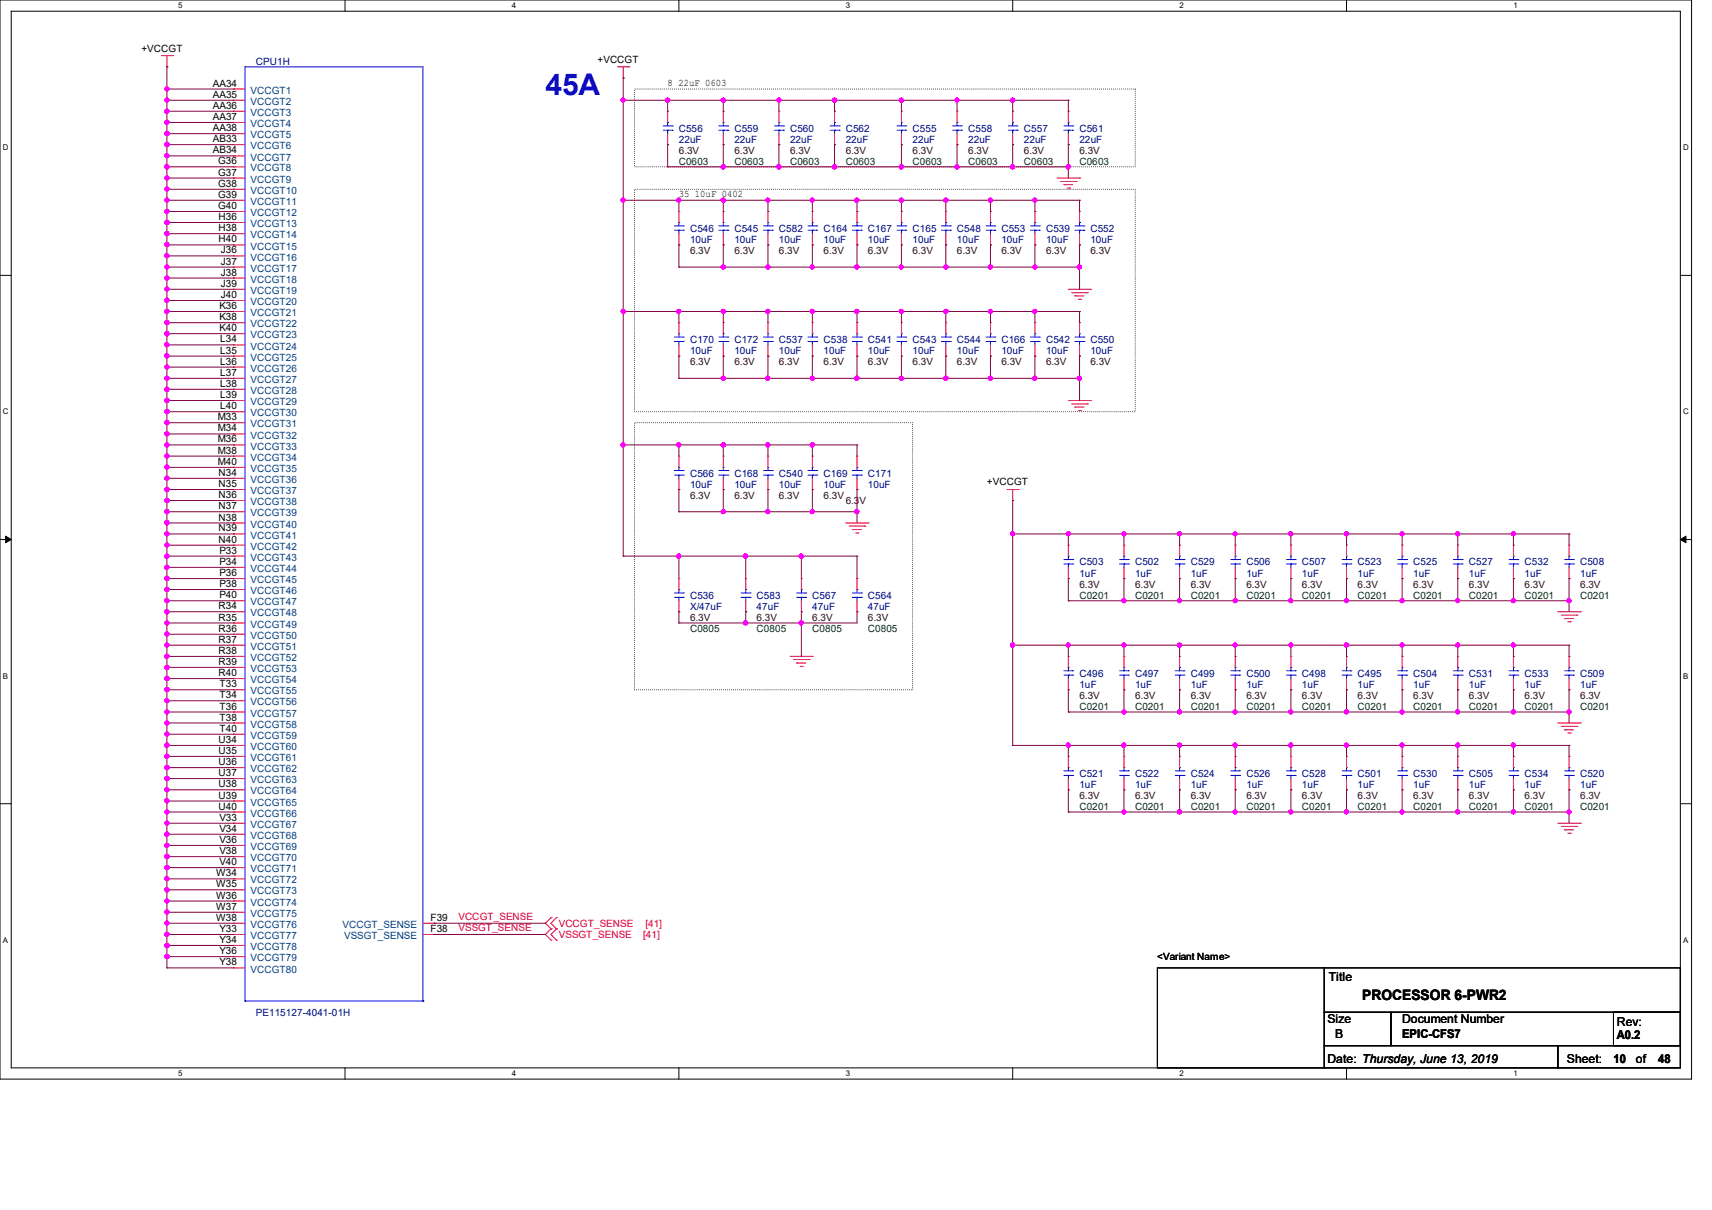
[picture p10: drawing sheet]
<svg xmlns="http://www.w3.org/2000/svg" width="297mm" height="210mm" viewBox="0 0 297 210" stroke-linecap="round" stroke-linejoin="round" font-family="sans-serif">
<defs><g id="words">
<text font-size="5.2" fill="#00f" x="94.6" y="16.4">45A</text>
<text font-size="2.5" x="236.3" y="173.6">PROCESSOR 6-PWR2</text>
<g font-size="2.1">
<text x="230.5" y="170.3">Title</text>
<text x="230.3" y="177.6">Size</text>
<text x="243.3" y="177.6">Document Number</text>
<text x="280.5" y="178">Rev:</text>
<text x="230.3" y="184.4">Date: Thursday, June 13, 2019</text>
<text x="231.7" y="180.1">B</text>
<text x="243.2" y="180.2">EPIC-CFS7</text>
<text x="271.8" y="184.4">Sheet:</text>
<text x="279.9" y="184.4">10</text>
<text x="280.5" y="180.4">A0.2</text>
<text x="283.8" y="184.4">of</text>
<text x="287.7" y="184.4">48</text>
</g>
<g font-size="1.7">
<text x="24.6" y="9">+VCCGT</text>
<text x="103.7" y="10.9">+VCCGT</text>
<text x="36.9" y="17">AA35</text>
<text x="36.9" y="15">AA34</text>
<text x="115.8" y="14.9">8 22uF 0603</text>
<text x="36.9" y="22.8">AA38</text>
<text x="36.9" y="20.8">AA37</text>
<text x="36.9" y="18.9">AA36</text>
<text x="36.9" y="26.6">AB34</text>
<text x="36.9" y="24.7">AB33</text>
<text x="37.8" y="28.5">G36</text>
<text x="37.8" y="34.3">G39</text>
<text x="37.8" y="32.4">G38</text>
<text x="37.8" y="30.5">G37</text>
<text x="117.8" y="34.2">35 10uF 0402</text>
<text x="37.8" y="36.3">G40</text>
<text x="37.9" y="38.2">H36</text>
<text x="37.9" y="40.1">H38</text>
<text x="37.9" y="42.1">H40</text>
<text x="38.3" y="47.8">J38</text>
<text x="38.3" y="45.9">J37</text>
<text x="38.3" y="44">J36</text>
<text x="38.1" y="53.6">K36</text>
<text x="38.3" y="51.7">J40</text>
<text x="38.3" y="49.8">J39</text>
<text x="38.1" y="57.5">K40</text>
<text x="38.1" y="55.6">K38</text>
<text x="38.2" y="59.4">L34</text>
<text x="38.2" y="65.2">L37</text>
<text x="38.2" y="63.3">L36</text>
<text x="38.2" y="61.4">L35</text>
<text x="38.2" y="71">L40</text>
<text x="38.2" y="69.1">L39</text>
<text x="38.2" y="67.1">L38</text>
<text x="37.8" y="76.8">M36</text>
<text x="37.8" y="74.9">M34</text>
<text x="37.8" y="72.9">M33</text>
<text x="37.8" y="80.7">M40</text>
<text x="37.8" y="78.7">M38</text>
<text x="37.9" y="82.6">N34</text>
<text x="37.9" y="88.4">N37</text>
<text x="37.9" y="86.4">N36</text>
<text x="37.9" y="84.5">N35</text>
<text x="171.2" y="84.2">+VCCGT</text>
<text x="37.9" y="94.2">N40</text>
<text x="37.9" y="92.2">N39</text>
<text x="37.9" y="90.3">N38</text>
<text x="38.1" y="101.9">P38</text>
<text x="38.1" y="100">P36</text>
<text x="38.1" y="98">P34</text>
<text x="38.1" y="96.1">P33</text>
<text x="37.9" y="107.7">R35</text>
<text x="37.9" y="105.7">R34</text>
<text x="38.1" y="103.8">P40</text>
<text x="37.9" y="113.5">R38</text>
<text x="37.9" y="111.5">R37</text>
<text x="37.9" y="109.6">R36</text>
<text x="37.9" y="117.3">R40</text>
<text x="37.9" y="115.4">R39</text>
<text x="38.1" y="119.3">T33</text>
<text x="38.1" y="123.1">T36</text>
<text x="38.1" y="121.2">T34</text>
<text x="38.1" y="125.1">T38</text>
<text x="37.9" y="130.9">U35</text>
<text x="37.9" y="128.9">U34</text>
<text x="38.1" y="127">T40</text>
<text x="37.9" y="136.7">U38</text>
<text x="37.9" y="134.7">U37</text>
<text x="37.9" y="132.8">U36</text>
<text x="37.9" y="140.5">U40</text>
<text x="37.9" y="138.6">U39</text>
<text x="38.1" y="142.5">V33</text>
<text x="38.1" y="144.4">V34</text>
<text x="38.1" y="148.3">V38</text>
<text x="38.1" y="146.3">V36</text>
<text x="37.5" y="156">W36</text>
<text x="37.5" y="154">W35</text>
<text x="37.5" y="152.1">W34</text>
<text x="38.1" y="150.2">V40</text>
<text x="37.5" y="159.8">W38</text>
<text x="37.5" y="157.9">W37</text>
<text x="38.1" y="161.8">Y33</text>
<text x="74.7" y="161.8">F38</text>
<text x="74.7" y="159.8">F39</text>
<text x="38.1" y="165.6">Y36</text>
<text x="38.1" y="163.7">Y34</text>
<text x="38.1" y="167.6">Y38</text>
<text x="200.8" y="166.7">&lt;Variant Name&gt;</text>
</g>
<g font-size="1.7" fill="#000080">
<text x="44.4" y="11.3">CPU1H</text>
<text x="117.8" y="22.9">C556</text>
<text x="127.4" y="22.9">C559</text>
<text x="137.1" y="22.9">C560</text>
<text x="146.7" y="22.9">C562</text>
<text x="158.3" y="22.9">C555</text>
<text x="168" y="22.9">C558</text>
<text x="177.6" y="22.9">C557</text>
<text x="187.3" y="22.9">C561</text>
<text x="117.8" y="24.8">22uF</text>
<text x="127.4" y="24.8">22uF</text>
<text x="137.1" y="24.8">22uF</text>
<text x="146.7" y="24.8">22uF</text>
<text x="158.3" y="24.8">22uF</text>
<text x="168" y="24.8">22uF</text>
<text x="177.6" y="24.8">22uF</text>
<text x="187.3" y="24.8">22uF</text>
<text x="119.7" y="40.2">C546</text>
<text x="127.4" y="40.2">C545</text>
<text x="135.1" y="40.2">C582</text>
<text x="142.9" y="40.2">C164</text>
<text x="150.6" y="40.2">C167</text>
<text x="158.3" y="40.2">C165</text>
<text x="166" y="40.2">C548</text>
<text x="173.7" y="40.2">C553</text>
<text x="181.5" y="40.2">C539</text>
<text x="189.2" y="40.2">C552</text>
<text x="119.7" y="42.2">10uF</text>
<text x="127.4" y="42.2">10uF</text>
<text x="135.1" y="42.2">10uF</text>
<text x="142.9" y="42.2">10uF</text>
<text x="150.6" y="42.2">10uF</text>
<text x="158.3" y="42.2">10uF</text>
<text x="166" y="42.2">10uF</text>
<text x="173.7" y="42.2">10uF</text>
<text x="181.5" y="42.2">10uF</text>
<text x="189.2" y="42.2">10uF</text>
<text x="119.7" y="59.5">C170</text>
<text x="127.4" y="59.5">C172</text>
<text x="135.1" y="59.5">C537</text>
<text x="142.9" y="59.5">C538</text>
<text x="150.6" y="59.5">C541</text>
<text x="158.3" y="59.5">C543</text>
<text x="166" y="59.5">C544</text>
<text x="173.7" y="59.5">C166</text>
<text x="181.5" y="59.5">C542</text>
<text x="189.2" y="59.5">C550</text>
<text x="119.7" y="61.5">10uF</text>
<text x="127.4" y="61.5">10uF</text>
<text x="135.1" y="61.5">10uF</text>
<text x="142.9" y="61.5">10uF</text>
<text x="150.6" y="61.5">10uF</text>
<text x="158.3" y="61.5">10uF</text>
<text x="166" y="61.5">10uF</text>
<text x="173.7" y="61.5">10uF</text>
<text x="181.5" y="61.5">10uF</text>
<text x="189.2" y="61.5">10uF</text>
<text x="119.7" y="82.7">C566</text>
<text x="127.4" y="82.7">C168</text>
<text x="135.1" y="82.7">C540</text>
<text x="142.9" y="82.7">C169</text>
<text x="150.6" y="82.7">C171</text>
<text x="119.7" y="84.6">10uF</text>
<text x="127.4" y="84.6">10uF</text>
<text x="135.1" y="84.6">10uF</text>
<text x="142.9" y="84.6">10uF</text>
<text x="150.6" y="84.6">10uF</text>
<text x="187.3" y="98.1">C503</text>
<text x="187.3" y="100.1">1uF</text>
<text x="196.9" y="98.1">C502</text>
<text x="196.9" y="100.1">1uF</text>
<text x="206.6" y="98.1">C529</text>
<text x="206.6" y="100.1">1uF</text>
<text x="216.2" y="98.1">C506</text>
<text x="216.2" y="100.1">1uF</text>
<text x="225.9" y="98.1">C507</text>
<text x="225.9" y="100.1">1uF</text>
<text x="235.5" y="98.1">C523</text>
<text x="235.5" y="100.1">1uF</text>
<text x="245.2" y="98.1">C525</text>
<text x="245.2" y="100.1">1uF</text>
<text x="254.8" y="98.1">C527</text>
<text x="254.8" y="100.1">1uF</text>
<text x="264.5" y="98.1">C532</text>
<text x="264.5" y="100.1">1uF</text>
<text x="274.1" y="98.1">C508</text>
<text x="274.1" y="100.1">1uF</text>
<text x="119.7" y="103.9">C536</text>
<text x="119.7" y="105.9">X/47uF</text>
<text x="131.3" y="103.9">C583</text>
<text x="131.3" y="105.9">47uF</text>
<text x="140.9" y="103.9">C567</text>
<text x="140.9" y="105.9">47uF</text>
<text x="150.6" y="103.9">C564</text>
<text x="150.6" y="105.9">47uF</text>
<text x="187.3" y="117.4">C496</text>
<text x="187.3" y="119.4">1uF</text>
<text x="196.9" y="117.4">C497</text>
<text x="196.9" y="119.4">1uF</text>
<text x="206.6" y="117.4">C499</text>
<text x="206.6" y="119.4">1uF</text>
<text x="216.2" y="117.4">C500</text>
<text x="216.2" y="119.4">1uF</text>
<text x="225.9" y="117.4">C498</text>
<text x="225.9" y="119.4">1uF</text>
<text x="235.5" y="117.4">C495</text>
<text x="235.5" y="119.4">1uF</text>
<text x="245.2" y="117.4">C504</text>
<text x="245.2" y="119.4">1uF</text>
<text x="254.8" y="117.4">C531</text>
<text x="254.8" y="119.4">1uF</text>
<text x="264.5" y="117.4">C533</text>
<text x="264.5" y="119.4">1uF</text>
<text x="274.1" y="117.4">C509</text>
<text x="274.1" y="119.4">1uF</text>
<text x="187.3" y="134.8">C521</text>
<text x="187.3" y="136.7">1uF</text>
<text x="196.9" y="134.8">C522</text>
<text x="196.9" y="136.7">1uF</text>
<text x="206.6" y="134.8">C524</text>
<text x="206.6" y="136.7">1uF</text>
<text x="216.2" y="134.8">C526</text>
<text x="216.2" y="136.7">1uF</text>
<text x="225.9" y="134.8">C528</text>
<text x="225.9" y="136.7">1uF</text>
<text x="235.5" y="134.8">C501</text>
<text x="235.5" y="136.7">1uF</text>
<text x="245.2" y="134.8">C530</text>
<text x="245.2" y="136.7">1uF</text>
<text x="254.8" y="134.8">C505</text>
<text x="254.8" y="136.7">1uF</text>
<text x="264.5" y="134.8">C534</text>
<text x="264.5" y="136.7">1uF</text>
<text x="274.1" y="134.8">C520</text>
<text x="274.1" y="136.7">1uF</text>
<text x="44.4" y="176.3">PE115127-4041-01H</text>
</g>
<g font-size="1.7" fill="#004080">
<text x="43.5" y="16.3">VCCGT1</text>
<text x="43.5" y="18.2">VCCGT2</text>
<text x="43.5" y="22.1">VCCGT4</text>
<text x="43.5" y="20.1">VCCGT3</text>
<text x="43.5" y="29.8">VCCGT8</text>
<text x="43.5" y="27.9">VCCGT7</text>
<text x="43.5" y="25.9">VCCGT6</text>
<text x="43.5" y="24">VCCGT5</text>
<text x="43.5" y="35.6">VCCGT11</text>
<text x="43.5" y="33.7">VCCGT10</text>
<text x="43.5" y="31.7">VCCGT9</text>
<text x="43.5" y="39.4">VCCGT13</text>
<text x="43.5" y="37.5">VCCGT12</text>
<text x="43.5" y="41.4">VCCGT14</text>
<text x="43.5" y="47.2">VCCGT17</text>
<text x="43.5" y="45.2">VCCGT16</text>
<text x="43.5" y="43.3">VCCGT15</text>
<text x="43.5" y="53">VCCGT20</text>
<text x="43.5" y="51">VCCGT19</text>
<text x="43.5" y="49.1">VCCGT18</text>
<text x="43.5" y="58.7">VCCGT23</text>
<text x="43.5" y="56.8">VCCGT22</text>
<text x="43.5" y="54.9">VCCGT21</text>
<text x="43.5" y="60.7">VCCGT24</text>
<text x="43.5" y="64.5">VCCGT26</text>
<text x="43.5" y="62.6">VCCGT25</text>
<text x="43.5" y="70.3">VCCGT29</text>
<text x="43.5" y="68.4">VCCGT28</text>
<text x="43.5" y="66.5">VCCGT27</text>
<text x="43.5" y="76.1">VCCGT32</text>
<text x="43.5" y="74.2">VCCGT31</text>
<text x="43.5" y="72.3">VCCGT30</text>
<text x="43.5" y="81.9">VCCGT35</text>
<text x="43.5" y="80">VCCGT34</text>
<text x="43.5" y="78">VCCGT33</text>
<text x="43.5" y="83.8">VCCGT36</text>
<text x="43.5" y="89.6">VCCGT39</text>
<text x="43.5" y="87.7">VCCGT38</text>
<text x="43.5" y="85.8">VCCGT37</text>
<text x="43.5" y="95.4">VCCGT42</text>
<text x="43.5" y="93.5">VCCGT41</text>
<text x="43.5" y="91.6">VCCGT40</text>
<text x="43.5" y="101.2">VCCGT45</text>
<text x="43.5" y="99.3">VCCGT44</text>
<text x="43.5" y="97.3">VCCGT43</text>
<text x="43.5" y="103.1">VCCGT46</text>
<text x="43.5" y="107">VCCGT48</text>
<text x="43.5" y="105.1">VCCGT47</text>
<text x="43.5" y="112.8">VCCGT51</text>
<text x="43.5" y="110.9">VCCGT50</text>
<text x="43.5" y="108.9">VCCGT49</text>
<text x="43.5" y="118.6">VCCGT54</text>
<text x="43.5" y="116.6">VCCGT53</text>
<text x="43.5" y="114.7">VCCGT52</text>
<text x="43.5" y="124.4">VCCGT57</text>
<text x="43.5" y="122.4">VCCGT56</text>
<text x="43.5" y="120.5">VCCGT55</text>
<text x="43.5" y="130.2">VCCGT60</text>
<text x="43.5" y="128.2">VCCGT59</text>
<text x="43.5" y="126.3">VCCGT58</text>
<text x="43.5" y="137.9">VCCGT64</text>
<text x="43.5" y="135.9">VCCGT63</text>
<text x="43.5" y="134">VCCGT62</text>
<text x="43.5" y="132.1">VCCGT61</text>
<text x="43.5" y="143.7">VCCGT67</text>
<text x="43.5" y="141.7">VCCGT66</text>
<text x="43.5" y="139.8">VCCGT65</text>
<text x="43.5" y="145.6">VCCGT68</text>
<text x="43.5" y="149.5">VCCGT70</text>
<text x="43.5" y="147.5">VCCGT69</text>
<text x="43.5" y="155.2">VCCGT73</text>
<text x="43.5" y="153.3">VCCGT72</text>
<text x="43.5" y="151.4">VCCGT71</text>
<text x="43.5" y="161">VCCGT76</text>
<text x="43.5" y="159.1">VCCGT75</text>
<text x="43.5" y="157.2">VCCGT74</text>
<text x="59.4" y="161">VCCGT_SENSE</text>
<text x="43.5" y="166.8">VCCGT79</text>
<text x="43.5" y="164.9">VCCGT78</text>
<text x="43.5" y="163">VCCGT77</text>
<text x="59.7" y="163">VSSGT_SENSE</text>
<text x="43.5" y="168.8">VCCGT80</text>
</g>
<g font-size="1.7" fill="#400000">
<text x="117.8" y="26.7">6.3V</text>
<text x="127.4" y="26.7">6.3V</text>
<text x="137.1" y="26.7">6.3V</text>
<text x="146.7" y="26.7">6.3V</text>
<text x="158.3" y="26.7">6.3V</text>
<text x="168" y="26.7">6.3V</text>
<text x="177.6" y="26.7">6.3V</text>
<text x="187.3" y="26.7">6.3V</text>
<text x="119.7" y="44.1">6.3V</text>
<text x="127.4" y="44.1">6.3V</text>
<text x="135.1" y="44.1">6.3V</text>
<text x="142.9" y="44.1">6.3V</text>
<text x="150.6" y="44.1">6.3V</text>
<text x="158.3" y="44.1">6.3V</text>
<text x="166" y="44.1">6.3V</text>
<text x="173.7" y="44.1">6.3V</text>
<text x="181.5" y="44.1">6.3V</text>
<text x="189.2" y="44.1">6.3V</text>
<text x="119.7" y="63.4">6.3V</text>
<text x="127.4" y="63.4">6.3V</text>
<text x="135.1" y="63.4">6.3V</text>
<text x="142.9" y="63.4">6.3V</text>
<text x="150.6" y="63.4">6.3V</text>
<text x="158.3" y="63.4">6.3V</text>
<text x="166" y="63.4">6.3V</text>
<text x="173.7" y="63.4">6.3V</text>
<text x="181.5" y="63.4">6.3V</text>
<text x="189.2" y="63.4">6.3V</text>
<text x="119.7" y="86.6">6.3V</text>
<text x="127.4" y="86.6">6.3V</text>
<text x="135.1" y="86.6">6.3V</text>
<text x="142.9" y="86.6">6.3V</text>
<text x="146.7" y="87.5">6.3V</text>
<text x="119.7" y="107.8">6.3V</text>
<text x="131.3" y="107.8">6.3V</text>
<text x="140.9" y="107.8">6.3V</text>
<text x="150.6" y="107.8">6.3V</text>
<text x="187.3" y="102">6.3V</text>
<text x="196.9" y="102">6.3V</text>
<text x="206.6" y="102">6.3V</text>
<text x="216.2" y="102">6.3V</text>
<text x="225.9" y="102">6.3V</text>
<text x="235.5" y="102">6.3V</text>
<text x="245.2" y="102">6.3V</text>
<text x="254.8" y="102">6.3V</text>
<text x="264.5" y="102">6.3V</text>
<text x="274.1" y="102">6.3V</text>
<text x="187.3" y="121.3">6.3V</text>
<text x="196.9" y="121.3">6.3V</text>
<text x="206.6" y="121.3">6.3V</text>
<text x="216.2" y="121.3">6.3V</text>
<text x="225.9" y="121.3">6.3V</text>
<text x="235.5" y="121.3">6.3V</text>
<text x="245.2" y="121.3">6.3V</text>
<text x="254.8" y="121.3">6.3V</text>
<text x="264.5" y="121.3">6.3V</text>
<text x="274.1" y="121.3">6.3V</text>
<text x="187.3" y="138.7">6.3V</text>
<text x="196.9" y="138.7">6.3V</text>
<text x="206.6" y="138.7">6.3V</text>
<text x="216.2" y="138.7">6.3V</text>
<text x="225.9" y="138.7">6.3V</text>
<text x="235.5" y="138.7">6.3V</text>
<text x="245.2" y="138.7">6.3V</text>
<text x="254.8" y="138.7">6.3V</text>
<text x="264.5" y="138.7">6.3V</text>
<text x="274.1" y="138.7">6.3V</text>
</g>
<g font-size="1.7" fill="#004000">
<text x="117.8" y="28.7">C0603</text>
<text x="127.4" y="28.7">C0603</text>
<text x="137.1" y="28.7">C0603</text>
<text x="146.7" y="28.7">C0603</text>
<text x="158.3" y="28.7">C0603</text>
<text x="168" y="28.7">C0603</text>
<text x="177.6" y="28.7">C0603</text>
<text x="187.3" y="28.7">C0603</text>
<text x="187.3" y="103.9">C0201</text>
<text x="196.9" y="103.9">C0201</text>
<text x="206.6" y="103.9">C0201</text>
<text x="216.2" y="103.9">C0201</text>
<text x="225.9" y="103.9">C0201</text>
<text x="235.5" y="103.9">C0201</text>
<text x="245.2" y="103.9">C0201</text>
<text x="254.8" y="103.9">C0201</text>
<text x="264.5" y="103.9">C0201</text>
<text x="274.1" y="103.9">C0201</text>
<text x="119.7" y="109.7">C0805</text>
<text x="131.3" y="109.7">C0805</text>
<text x="140.9" y="109.7">C0805</text>
<text x="150.6" y="109.7">C0805</text>
<text x="187.3" y="123.2">C0201</text>
<text x="196.9" y="123.2">C0201</text>
<text x="206.6" y="123.2">C0201</text>
<text x="216.2" y="123.2">C0201</text>
<text x="225.9" y="123.2">C0201</text>
<text x="235.5" y="123.2">C0201</text>
<text x="245.2" y="123.2">C0201</text>
<text x="254.8" y="123.2">C0201</text>
<text x="264.5" y="123.2">C0201</text>
<text x="274.1" y="123.2">C0201</text>
<text x="187.3" y="140.6">C0201</text>
<text x="196.9" y="140.6">C0201</text>
<text x="206.6" y="140.6">C0201</text>
<text x="216.2" y="140.6">C0201</text>
<text x="225.9" y="140.6">C0201</text>
<text x="235.5" y="140.6">C0201</text>
<text x="245.2" y="140.6">C0201</text>
<text x="254.8" y="140.6">C0201</text>
<text x="264.5" y="140.6">C0201</text>
<text x="274.1" y="140.6">C0201</text>
</g>
<g font-size="1.7" fill="#f00">
<text x="79.5" y="159.6">VCCGT_SENSE</text>
<text x="79.5" y="161.6">VSSGT_SENSE</text>
<text x="96.9" y="160.9">VCCGT_SENSE</text>
<text x="112" y="160.9">[41]</text>
<text x="96.9" y="162.8">VSSGT_SENSE</text>
<text x="111.6" y="162.8">[41]</text>
</g>
<g font-size="1.4">
<text x="30.9" y="1.4">5</text>
<text x="88.8" y="1.4">4</text>
<text x="146.7" y="1.4">3</text>
<text x="204.6" y="1.4">2</text>
<text x="262.6" y="1.4">1</text>
<text x=".5" y="26.1">D</text>
<text x="292" y="26.1">D</text>
<text x=".5" y="71.9">C</text>
<text x="292" y="71.9">C</text>
<text x=".5" y="117.8">B</text>
<text x="292" y="117.8">B</text>
<text x=".5" y="163.6">A</text>
<text x="292" y="163.6">A</text>
<text x="30.9" y="186.8">5</text>
<text x="88.8" y="186.8">4</text>
<text x="146.7" y="186.8">3</text>
<text x="204.6" y="186.8">2</text>
<text x="262.6" y="186.8">1</text>
</g>
</g></defs>
<path d="M0 0h293.5v187.3h-293.5zM1.9 1.9h289.6v183.4h-289.6z" fill="none" stroke="#000" stroke-width=".17"/>
<g fill="#fff">
<path d="M30.9 .2h.8v1.5h-.8z"/>
<path d="M30.9 185.5h.8v1.6h-.8z"/>
</g>
<path d="M59.9 0v1.9M59.9 185.3v2" fill="none" stroke="#000" stroke-width=".17"/>
<g fill="#fff">
<path d="M88.8 .2h.8v1.5h-.8z"/>
<path d="M88.8 185.5h.8v1.6h-.8z"/>
</g>
<path d="M117.8 0v1.9M117.8 185.3v2" fill="none" stroke="#000" stroke-width=".17"/>
<g fill="#fff">
<path d="M146.7 .2h.8v1.5h-.8z"/>
<path d="M146.7 185.5h.8v1.6h-.8z"/>
</g>
<path d="M175.7 0v1.9M175.7 185.3v2" fill="none" stroke="#000" stroke-width=".17"/>
<g fill="#fff">
<path d="M204.6 .2h.8v1.5h-.8z"/>
<path d="M204.6 185.5h.8v1.6h-.8z"/>
</g>
<path d="M233.6 0v1.9M233.6 185.3v2" fill="none" stroke="#000" stroke-width=".17"/>
<g fill="#fff">
<path d="M262.6 .2h.7v1.5h-.7z"/>
<path d="M262.6 185.5h.7v1.6h-.7z"/>
<path d="M.5 24.8h1v1.6h-1z"/>
<path d="M292 24.8h1v1.6h-1z"/>
<path d="M.5 70.7h1v1.5h-1z"/>
<path d="M292 70.7h1v1.5h-1z"/>
</g>
<path d="M0 47.8h1.9M291.5 47.8h2" fill="none" stroke="#000" stroke-width=".17"/>
<g fill="#fff">
<path d="M.5 116.5h.9v1.6h-.9z"/>
<path d="M292 116.5h.9v1.6h-.9z"/>
</g>
<path d="M0 93.6h1.9M291.5 93.6h2" fill="none" stroke="#000" stroke-width=".17"/>
<path d="M1 93l.9 .6-.9 .6zM291.5 93.6l1-.6v1.2z" fill="#000" stroke="#000" stroke-width=".17"/>
<g fill="#fff">
<path d="M.5 162.4h.9v1.5h-.9z"/>
<path d="M292 162.4h.9v1.5h-.9z"/>
</g>
<path d="M0 139.5h1.9M291.5 139.5h2M200.8 168h28.9v17.3h-28.9zM229.7 175.7h11.6v5.8h-11.6zM229.7 168h61.8v7.7h-61.8zM241.3 175.7h50.2v5.8h-50.2zM279.9 175.7h11.6v5.8h-11.6zM229.7 181.5h40.6v3.8h-40.6zM270.3 181.5h21.2v3.8h-21.2z" fill="none" stroke="#000" stroke-width=".17"/>
<path d="M110.1 15.5h86.8v13.5h-86.8zM110.1 32.9h86.8v38.6h-86.8zM110.1 73.4h48.2v46.3h-48.2z" fill="none" stroke="#000" stroke-width=".17" stroke-dasharray="0 .3"/>
<g fill="none" stroke="#f00" stroke-width=".17">
<path d="M28 9.7h1.9M29 11.6h.1M29 9.7v1.9M29.9 9.7h.1M40.6 17.4h.1M40.6 15.5h.1M40.6 19.3h.1M40.6 17.4h1.9M40.6 15.5h1.9M40.6 19.3h1.9M107.1 11.6h2M108.1 13.5h.1"/>
<path d="M108.1 11.6v1.9M109.1 11.6h.1M115.8 19.3h.1M115.8 19.3v2M125.5 19.3h.1M125.5 19.3v2M135.1 19.3h.1M135.1 19.3v2M144.8 19.3h.1M144.8 19.3v2M156.4 19.3h.1M156.4 19.3v2"/>
<path d="M166 19.3h.1M166 19.3v2M175.7 19.3h.1M175.7 19.3v2M185.3 19.3h.1M185.3 19.3v2M40.6 38.6h.1M40.6 36.7h.1M40.6 34.8h.1M40.6 32.9h.1M40.6 30.9h.1M40.6 29h.1"/>
<path d="M40.6 27.1h.1M40.6 25.1h.1M40.6 23.2h.1M40.6 21.3h.1M40.6 30.9h1.9M40.6 38.6h1.9M40.6 36.7h1.9M40.6 34.8h1.9M40.6 32.9h1.9M40.6 29h1.9M40.6 27.1h1.9M40.6 25.1h1.9"/>
<path d="M40.6 23.2h1.9M40.6 21.3h1.9M115.8 25.1h.1M115.8 23.2v1.9M117.8 36.7h.1M117.8 36.7v1.9M125.5 36.7h.1M125.5 25.1h.1M125.5 23.2v1.9M125.5 36.7v1.9M133.2 36.7h.1M133.2 36.7v1.9"/>
<path d="M135.1 25.1h.1M135.1 23.2v1.9M140.9 36.7h.1M140.9 36.7v1.9M144.8 25.1h.1M144.8 23.2v1.9M148.7 36.7h.1M148.7 36.7v1.9M156.4 36.7h.1M156.4 25.1h.1M156.4 23.2v1.9M156.4 36.7v1.9"/>
<path d="M164.1 36.7h.1M164.1 36.7v1.9M166 25.1h.1M166 23.2v1.9M171.8 36.7h.1M171.8 36.7v1.9M175.7 25.1h.1M175.7 23.2v1.9M179.5 36.7h.1M179.5 36.7v1.9M183.4 30.9h3.9M184 31.5h2.7"/>
<path d="M184.6 32h.1M184.6 32h1.5M185.1 32.6h.4M185.3 25.1h.1M185.3 23.2v1.9M185.5 32.6h.1M186.7 31.5h.1M187.3 30.9h.1M187.3 36.7h.1M187.3 36.7v1.9M40.6 59.9h.1M40.6 57.9h.1"/>
<path d="M40.6 56h.1M40.6 54.1h.1M40.6 52.2h.1M40.6 50.2h.1M40.6 48.3h.1M40.6 46.4h.1M40.6 44.4h.1M40.6 42.5h.1M40.6 40.6h.1M40.6 50.2h1.9M40.6 59.9h1.9M40.6 57.9h1.9"/>
<path d="M40.6 56h1.9M40.6 54.1h1.9M40.6 52.2h1.9M40.6 48.3h1.9M40.6 46.4h1.9M40.6 44.4h1.9M40.6 42.5h1.9M40.6 40.6h1.9M117.8 56h.1M117.8 42.5h.1M117.8 40.6v1.9M117.8 56v1.9"/>
<path d="M117.8 59.9v1.9M125.5 56h.1M125.5 42.5h.1M125.5 40.6v1.9M125.5 56v1.9M125.5 59.9v1.9M133.2 56h.1M133.2 42.5h.1M133.2 40.6v1.9M133.2 56v1.9M133.2 59.9v1.9M140.9 56h.1"/>
<path d="M140.9 42.5h.1M140.9 40.6v1.9M140.9 56v1.9M140.9 59.9v1.9M148.7 42.5h.1M148.7 56h.1M148.7 40.6v1.9M148.7 56v1.9M148.7 59.9v1.9M156.4 42.5h.1M156.4 56h.1M156.4 40.6v1.9"/>
<path d="M156.4 56v1.9M156.4 59.9v1.9M164.1 42.5h.1M164.1 56h.1M164.1 40.6v1.9M164.1 56v1.9M164.1 59.9v1.9M171.8 42.5h.1M171.8 56h.1M171.8 40.6v1.9M171.8 56v1.9M171.8 59.9v1.9"/>
<path d="M179.5 56h.1M179.5 42.5h.1M179.5 40.6v1.9M179.5 56v1.9M179.5 59.9v1.9M185.3 50.2h3.9M185.9 50.8h2.7M186.5 51.4h.1M186.5 51.4h1.5M187.1 51.9h.4M187.3 56h.1M187.3 42.5h.1"/>
<path d="M187.3 40.6v1.9M187.3 56v1.9M187.3 59.9v1.9M187.5 51.9h.1M188.6 50.8h.1M189.2 50.2h.1M40.6 79.2h.1M40.6 77.2h.1M40.6 75.3h.1M40.6 73.4h.1M40.6 71.5h.1M40.6 69.5h.1"/>
<path d="M40.6 67.6h.1M40.6 65.7h.1M40.6 63.7h.1M40.6 61.8h.1M40.6 69.5h1.9M40.6 79.2h1.9M40.6 77.2h1.9M40.6 75.3h1.9M40.6 73.4h1.9M40.6 71.5h1.9M40.6 67.6h1.9M40.6 65.7h1.9"/>
<path d="M40.6 63.7h1.9M40.6 61.8h1.9M117.8 61.8h.1M117.8 79.2h.1M117.8 79.2v1.9M125.5 61.8h.1M125.5 79.2h.1M125.5 79.2v1.9M133.2 61.8h.1M133.2 79.2h.1M133.2 79.2v1.9M140.9 79.2h.1"/>
<path d="M140.9 61.8h.1M140.9 79.2v1.9M148.7 79.2h.1M148.7 61.8h.1M148.7 79.2v1.9M156.4 61.8h.1M164.1 61.8h.1M171.8 61.8h.1M179.5 61.8h.1M185.3 69.5h3.9M185.9 70.1h2.7M186.5 70.7h.1"/>
<path d="M186.5 70.7h1.5M187.1 71.2h.4M187.3 61.8h.1M187.5 71.2h.1M188.6 70.1h.1M189.2 69.5h.1M40.6 81.1h.1M40.6 98.5h.1M40.6 96.5h.1M40.6 94.6h.1M40.6 92.7h.1M40.6 90.8h.1"/>
<path d="M40.6 88.8h.1M40.6 86.9h.1M40.6 85h.1M40.6 83h.1M40.6 90.8h1.9M40.6 85h1.9M40.6 81.1h1.9M40.6 98.5h1.9M40.6 96.5h1.9M40.6 94.6h1.9M40.6 92.7h1.9M40.6 88.8h1.9"/>
<path d="M40.6 86.9h1.9M40.6 83h1.9M117.8 85h.1M117.8 83v2M125.5 85h.1M125.5 83v2M133.2 85h.1M133.2 83v2M140.9 85h.1M140.9 83v2M146.7 90.8h3.9M147.3 91.3h2.7"/>
<path d="M147.9 91.9h.1M147.9 91.9h1.5M148.5 92.5h.3M148.7 85h.1M148.7 83v2M148.8 92.5h.1M150 91.3h.1M150.6 90.8h.1M174.7 85h2M175.7 86.9h.1M175.7 85v1.9M176.7 85h.1"/>
<path d="M185.3 94.6h.1M185.3 94.6v1.9M185.3 98.5v1.9M195 94.6h.1M195 94.6v1.9M195 98.5v1.9M204.6 94.6h.1M204.6 94.6v1.9M204.6 98.5v1.9M214.3 94.6h.1M214.3 94.6v1.9M214.3 98.5v1.9"/>
<path d="M223.9 94.6h.1M223.9 94.6v1.9M223.9 98.5v1.9M233.6 94.6h.1M233.6 94.6v1.9M233.6 98.5v1.9M243.2 94.6h.1M243.2 94.6v1.9M243.2 98.5v1.9M252.9 94.6h.1M252.9 94.6v1.9M252.9 98.5v1.9"/>
<path d="M262.6 94.6h.1M262.6 94.6v1.9M262.6 98.5v1.9M272.2 94.6h.1M272.2 94.6v1.9M272.2 98.5v1.9M40.6 102.3h.1M40.6 100.4h.1M40.6 119.7h.1M40.6 117.8h.1M40.6 115.8h.1M40.6 113.9h.1"/>
<path d="M40.6 112h.1M40.6 110.1h.1M40.6 108.1h.1M40.6 106.2h.1M40.6 104.3h.1M40.6 113.9h1.9M40.6 106.2h1.9M40.6 102.3h1.9M40.6 100.4h1.9M40.6 119.7h1.9M40.6 117.8h1.9M40.6 115.8h1.9"/>
<path d="M40.6 112h1.9M40.6 110.1h1.9M40.6 108.1h1.9M40.6 104.3h1.9M117.8 106.2h.1M117.8 100.4h.1M117.8 100.4v1.9M117.8 104.3v1.9M129.4 106.2h.1M129.4 100.4h.1M129.4 100.4v1.9M129.4 104.3v1.9"/>
<path d="M137.1 113.9h3.8M137.7 114.5h2.7M138.2 115.1h.1M138.2 115.1h1.6M138.8 115.7h.4M139 106.2h.1M139 100.4h.1M139 100.4v1.9M139 104.3v1.9M139.2 115.7h.1M140.4 114.5h.1M140.9 113.9h.1"/>
<path d="M148.7 106.2h.1M148.7 100.4h.1M148.7 100.4v1.9M148.7 104.3v1.9M185.3 119.7h.1M185.3 113.9h.1M185.3 100.4h.1M185.3 113.9v1.9M185.3 117.8v1.9M195 119.7h.1M195 113.9h.1M195 100.4h.1"/>
<path d="M195 113.9v1.9M195 117.8v1.9M204.6 100.4h.1M204.6 119.7h.1M204.6 113.9h.1M204.6 113.9v1.9M204.6 117.8v1.9M214.3 100.4h.1M214.3 119.7h.1M214.3 113.9h.1M214.3 113.9v1.9M214.3 117.8v1.9"/>
<path d="M223.9 100.4h.1M223.9 119.7h.1M223.9 113.9h.1M223.9 113.9v1.9M223.9 117.8v1.9M233.6 119.7h.1M233.6 113.9h.1M233.6 100.4h.1M233.6 113.9v1.9M233.6 117.8v1.9M243.2 119.7h.1M243.2 113.9h.1"/>
<path d="M243.2 100.4h.1M243.2 113.9v1.9M243.2 117.8v1.9M252.9 119.7h.1M252.9 113.9h.1M252.9 100.4h.1M252.9 113.9v1.9M252.9 117.8v1.9M262.6 100.4h.1M262.6 119.7h.1M262.6 113.9h.1M262.6 113.9v1.9"/>
<path d="M262.6 117.8v1.9M270.3 106.2h3.9M270.8 106.8h2.8M271.4 107.4h.1M271.4 107.4h1.6M272 107.9h.4M272.2 119.7h.1M272.2 113.9h.1M272.2 100.4h.1M272.2 113.9v1.9M272.2 117.8v1.9M272.4 107.9h.1"/>
<path d="M273.6 106.8h.1M274.2 106.2h.1M40.6 123.6h.1M40.6 121.6h.1M40.6 139h.1M40.6 137.1h.1M40.6 135.1h.1M40.6 133.2h.1M40.6 131.3h.1M40.6 129.4h.1M40.6 127.4h.1M40.6 125.5h.1"/>
<path d="M40.6 125.5h1.9M40.6 123.6h1.9M40.6 121.6h1.9M40.6 139h1.9M40.6 137.1h1.9M40.6 135.1h1.9M40.6 133.2h1.9M40.6 131.3h1.9M40.6 129.4h1.9M40.6 127.4h1.9M185.3 137.1h.1M185.3 131.3h.1"/>
<path d="M185.3 131.3v1.9M185.3 135.1v2M195 137.1h.1M195 131.3h.1M195 131.3v1.9M195 135.1v2M204.6 137.1h.1M204.6 131.3h.1M204.6 131.3v1.9M204.6 135.1v2M214.3 137.1h.1M214.3 131.3h.1"/>
<path d="M214.3 131.3v1.9M214.3 135.1v2M223.9 137.1h.1M223.9 131.3h.1M223.9 131.3v1.9M223.9 135.1v2M233.6 137.1h.1M233.6 131.3h.1M233.6 131.3v1.9M233.6 135.1v2M243.2 137.1h.1M243.2 131.3h.1"/>
<path d="M243.2 131.3v1.9M243.2 135.1v2M252.9 137.1h.1M252.9 131.3h.1M252.9 131.3v1.9M252.9 135.1v2M262.6 137.1h.1M262.6 131.3h.1M262.6 131.3v1.9M262.6 135.1v2M270.3 125.5h3.9M270.8 126.1h2.8"/>
<path d="M271.4 126.7h.1M271.4 126.7h1.6M272 127.2h.4M272.2 137.1h.1M272.2 131.3h.1M272.2 131.3v1.9M272.2 135.1v2M272.4 127.2h.1M273.6 126.1h.1M274.2 125.5h.1M40.6 144.8h.1M40.6 142.9h.1"/>
<path d="M40.6 140.9h.1M40.6 158.3h.1M40.6 156.4h.1M40.6 154.4h.1M40.6 152.5h.1M40.6 150.6h.1M40.6 148.7h.1M40.6 146.7h.1M40.6 142.9h1.9M40.6 144.8h1.9M40.6 140.9h1.9M40.6 158.3h1.9"/>
<path d="M40.6 156.4h1.9M40.6 154.4h1.9M40.6 152.5h1.9M40.6 150.6h1.9M40.6 148.7h1.9M40.6 146.7h1.9M95.6 159.3h.1M95.6 159.3l-1 .9 1 1M96.5 159.3h.1M96.5 159.3l-.9 .9 .9 1M270.3 142.9h3.9M270.8 143.4h2.8"/>
<path d="M271.4 144h.1M271.4 144h1.6M272 144.6h.4M272.4 144.6h.1M273.6 143.4h.1M274.2 142.9h.1M40.6 166h.1M40.6 164.1h.1M40.6 162.2h.1M40.6 160.2h.1M40.6 168h.1M40.6 162.2h1.9"/>
<path d="M40.6 160.2h1.9M40.6 166h1.9M40.6 164.1h1.9M40.6 168h1.9M73.4 162.2h1.9M73.4 160.2h1.9M75.3 162.2h.1M75.3 160.2h.1M95.6 161.2h.1M95.6 163.2h.1M95.6 161.2l-1 1 1 1M96.5 161.2h.1"/>
<path d="M96.5 163.2h.1M96.5 161.2l-.9 1 .9 1"/>
</g>
<g fill="none" stroke="#00f" stroke-width=".17">
<path d="M42.5 11.6h.1M42.5 11.6v162.1M42.5 11.6h30.9v162.1M115.1 21.8h1.5M115.1 22.6h1.5M115.8 21.3h.1M115.8 22.6h.1M115.8 21.3v.5M115.8 22.6v.6M116.6 21.8h.1M116.6 22.6h.1M117 39.2h1.5"/>
<path d="M117 40h1.5M117.8 38.6h.1M117.8 40h.1M117.8 38.6v.6M117.8 40v.6M118.5 39.2h.1M118.5 40h.1M124.7 39.2h1.6M124.7 40h1.6M124.7 21.8h1.6M124.7 22.6h1.6M125.5 38.6h.1"/>
<path d="M125.5 40h.1M125.5 21.3h.1M125.5 22.6h.1M125.5 21.3v.5M125.5 22.6v.6M125.5 38.6v.6M125.5 40v.6M126.3 39.2h.1M126.3 40h.1M126.3 21.8h.1M126.3 22.6h.1M132.5 39.2h1.5"/>
<path d="M132.5 40h1.5M133.2 38.6h.1M133.2 40h.1M133.2 38.6v.6M133.2 40v.6M134 39.2h.1M134 40h.1M134.4 21.8h1.5M134.4 22.6h1.5M135.1 21.3h.1M135.1 22.6h.1M135.1 21.3v.5"/>
<path d="M135.1 22.6v.6M135.9 21.8h.1M135.9 22.6h.1M140.2 39.2h1.5M140.2 40h1.5M140.9 38.6h.1M140.9 40h.1M140.9 38.6v.6M140.9 40v.6M141.7 39.2h.1M141.7 40h.1M144 21.8h1.6"/>
<path d="M144 22.6h1.6M144.8 21.3h.1M144.8 22.6h.1M144.8 21.3v.5M144.8 22.6v.6M145.6 21.8h.1M145.6 22.6h.1M147.9 39.2h1.5M147.9 40h1.5M148.7 38.6h.1M148.7 40h.1M148.7 38.6v.6"/>
<path d="M148.7 40v.6M149.4 39.2h.1M149.4 40h.1M155.6 39.2h1.5M155.6 40h1.5M155.6 21.8h1.5M155.6 22.6h1.5M156.4 38.6h.1M156.4 40h.1M156.4 21.3h.1M156.4 22.6h.1M156.4 21.3v.5"/>
<path d="M156.4 22.6v.6M156.4 38.6v.6M156.4 40v.6M157.1 39.2h.1M157.1 40h.1M157.1 21.8h.1M157.1 22.6h.1M163.3 39.2h1.6M163.3 40h1.6M164.1 38.6h.1M164.1 40h.1M164.1 38.6v.6"/>
<path d="M164.1 40v.6M164.9 39.2h.1M164.9 40h.1M165.3 21.8h1.5M165.3 22.6h1.5M166 21.3h.1M166 22.6h.1M166 21.3v.5M166 22.6v.6M166.8 21.8h.1M166.8 22.6h.1M171.1 39.2h1.5"/>
<path d="M171.1 40h1.5M171.8 38.6h.1M171.8 40h.1M171.8 38.6v.6M171.8 40v.6M172.6 39.2h.1M172.6 40h.1M174.9 21.8h1.5M174.9 22.6h1.5M175.7 21.3h.1M175.7 22.6h.1M175.7 21.3v.5"/>
<path d="M175.7 22.6v.6M176.4 21.8h.1M176.4 22.6h.1M178.8 39.2h1.5M178.8 40h1.5M179.5 38.6h.1M179.5 40h.1M179.5 38.6v.6M179.5 40v.6M180.3 39.2h.1M180.3 40h.1M184.6 21.8h1.5"/>
<path d="M184.6 22.6h1.5M185.3 21.3h.1M185.3 22.6h.1M185.3 21.3v.5M185.3 22.6v.6M186.1 21.8h.1M186.1 22.6h.1M186.5 39.2h1.5M186.5 40h1.5M187.3 38.6h.1M187.3 40h.1M187.3 38.6v.6"/>
<path d="M187.3 40v.6M188 39.2h.1M188 40h.1M117 58.5h1.5M117 59.3h1.5M117.8 57.9h.1M117.8 59.3h.1M117.8 57.9v.6M117.8 59.3v.6M118.5 58.5h.1M118.5 59.3h.1M124.7 58.5h1.6"/>
<path d="M124.7 59.3h1.6M125.5 57.9h.1M125.5 59.3h.1M125.5 57.9v.6M125.5 59.3v.6M126.3 58.5h.1M126.3 59.3h.1M132.5 58.5h1.5M132.5 59.3h1.5M133.2 57.9h.1M133.2 59.3h.1M133.2 57.9v.6"/>
<path d="M133.2 59.3v.6M134 58.5h.1M134 59.3h.1M140.2 58.5h1.5M140.2 59.3h1.5M140.9 57.9h.1M140.9 59.3h.1M140.9 57.9v.6M140.9 59.3v.6M141.7 58.5h.1M141.7 59.3h.1M147.9 58.5h1.5"/>
<path d="M147.9 59.3h1.5M148.7 57.9h.1M148.7 59.3h.1M148.7 57.9v.6M148.7 59.3v.6M149.4 58.5h.1M149.4 59.3h.1M155.6 58.5h1.5M155.6 59.3h1.5M156.4 57.9h.1M156.4 59.3h.1M156.4 57.9v.6"/>
<path d="M156.4 59.3v.6M157.1 58.5h.1M157.1 59.3h.1M163.3 58.5h1.6M163.3 59.3h1.6M164.1 57.9h.1M164.1 59.3h.1M164.1 57.9v.6M164.1 59.3v.6M164.9 58.5h.1M164.9 59.3h.1M171.1 58.5h1.5"/>
<path d="M171.1 59.3h1.5M171.8 57.9h.1M171.8 59.3h.1M171.8 57.9v.6M171.8 59.3v.6M172.6 58.5h.1M172.6 59.3h.1M178.8 58.5h1.5M178.8 59.3h1.5M179.5 57.9h.1M179.5 59.3h.1M179.5 57.9v.6"/>
<path d="M179.5 59.3v.6M180.3 58.5h.1M180.3 59.3h.1M186.5 58.5h1.5M186.5 59.3h1.5M187.3 57.9h.1M187.3 59.3h.1M187.3 57.9v.6M187.3 59.3v.6M188 58.5h.1M188 59.3h.1M117 81.7h1.5"/>
<path d="M117 82.5h1.5M117.8 81.1h.1M117.8 82.5h.1M117.8 81.1v.6M117.8 82.5v.5M118.5 81.7h.1M118.5 82.5h.1M124.7 81.7h1.6M124.7 82.5h1.6M125.5 81.1h.1M125.5 82.5h.1M125.5 81.1v.6"/>
<path d="M125.5 82.5v.5M126.3 81.7h.1M126.3 82.5h.1M132.5 81.7h1.5M132.5 82.5h1.5M133.2 81.1h.1M133.2 82.5h.1M133.2 81.1v.6M133.2 82.5v.5M134 81.7h.1M134 82.5h.1M140.2 81.7h1.5"/>
<path d="M140.2 82.5h1.5M140.9 81.1h.1M140.9 82.5h.1M140.9 81.1v.6M140.9 82.5v.5M141.7 81.7h.1M141.7 82.5h.1M147.9 81.7h1.5M147.9 82.5h1.5M148.7 81.1h.1M148.7 82.5h.1M148.7 81.1v.6"/>
<path d="M148.7 82.5v.5M149.4 81.7h.1M149.4 82.5h.1M184.6 97.1h1.5M184.6 97.9h1.5M185.3 96.5h.1M185.3 97.9h.1M185.3 96.5v.6M185.3 97.9v.6M186.1 97.1h.1M186.1 97.9h.1M194.2 97.1h1.5"/>
<path d="M194.2 97.9h1.5M195 96.5h.1M195 97.9h.1M195 96.5v.6M195 97.9v.6M195.7 97.1h.1M195.7 97.9h.1M203.9 97.1h1.5M203.9 97.9h1.5M204.6 96.5h.1M204.6 97.9h.1M204.6 96.5v.6"/>
<path d="M204.6 97.9v.6M205.4 97.1h.1M205.4 97.9h.1M213.5 97.1h1.6M213.5 97.9h1.6M214.3 96.5h.1M214.3 97.9h.1M214.3 96.5v.6M214.3 97.9v.6M215.1 97.1h.1M215.1 97.9h.1M223.2 97.1h1.5"/>
<path d="M223.2 97.9h1.5M223.9 96.5h.1M223.9 97.9h.1M223.9 96.5v.6M223.9 97.9v.6M224.7 97.1h.1M224.7 97.9h.1M232.8 97.1h1.6M232.8 97.9h1.6M233.6 96.5h.1M233.6 97.9h.1M233.6 96.5v.6"/>
<path d="M233.6 97.9v.6M234.4 97.1h.1M234.4 97.9h.1M242.5 97.1h1.5M242.5 97.9h1.5M243.2 96.5h.1M243.2 97.9h.1M243.2 96.5v.6M243.2 97.9v.6M244 97.1h.1M244 97.9h.1M252.1 97.1h1.6"/>
<path d="M252.1 97.9h1.6M252.9 96.5h.1M252.9 97.9h.1M252.9 96.5v.6M252.9 97.9v.6M253.7 97.1h.1M253.7 97.9h.1M261.8 97.1h1.5M261.8 97.9h1.5M262.6 96.5h.1M262.6 97.9h.1M262.6 96.5v.6"/>
<path d="M262.6 97.9v.6M263.3 97.1h.1M263.3 97.9h.1M271.4 97.1h1.6M271.4 97.9h1.6M272.2 96.5h.1M272.2 97.9h.1M272.2 96.5v.6M272.2 97.9v.6M273 97.1h.1M273 97.9h.1M117 102.9h1.5"/>
<path d="M117 103.7h1.5M117.8 102.3h.1M117.8 103.7h.1M117.8 102.3v.6M117.8 103.7v.6M118.5 102.9h.1M118.5 103.7h.1M128.6 102.9h1.5M128.6 103.7h1.5M129.4 102.3h.1M129.4 103.7h.1M129.4 102.3v.6"/>
<path d="M129.4 103.7v.6M130.1 102.9h.1M130.1 103.7h.1M138.2 102.9h1.6M138.2 103.7h1.6M139 102.3h.1M139 103.7h.1M139 102.3v.6M139 103.7v.6M139.8 102.9h.1M139.8 103.7h.1M147.9 102.9h1.5"/>
<path d="M147.9 103.7h1.5M148.7 102.3h.1M148.7 103.7h.1M148.7 102.3v.6M148.7 103.7v.6M149.4 102.9h.1M149.4 103.7h.1M184.6 116.4h1.5M184.6 117.2h1.5M185.3 115.8h.1M185.3 117.2h.1M185.3 115.8v.6"/>
<path d="M185.3 117.2v.6M186.1 116.4h.1M186.1 117.2h.1M194.2 116.4h1.5M194.2 117.2h1.5M195 115.8h.1M195 117.2h.1M195 115.8v.6M195 117.2v.6M195.7 116.4h.1M195.7 117.2h.1M203.9 116.4h1.5"/>
<path d="M203.9 117.2h1.5M204.6 115.8h.1M204.6 117.2h.1M204.6 115.8v.6M204.6 117.2v.6M205.4 116.4h.1M205.4 117.2h.1M213.5 116.4h1.6M213.5 117.2h1.6M214.3 115.8h.1M214.3 117.2h.1M214.3 115.8v.6"/>
<path d="M214.3 117.2v.6M215.1 116.4h.1M215.1 117.2h.1M223.2 116.4h1.5M223.2 117.2h1.5M223.9 115.8h.1M223.9 117.2h.1M223.9 115.8v.6M223.9 117.2v.6M224.7 116.4h.1M224.7 117.2h.1M232.8 116.4h1.6"/>
<path d="M232.8 117.2h1.6M233.6 115.8h.1M233.6 117.2h.1M233.6 115.8v.6M233.6 117.2v.6M234.4 116.4h.1M234.4 117.2h.1M242.5 116.4h1.5M242.5 117.2h1.5M243.2 115.8h.1M243.2 117.2h.1M243.2 115.8v.6"/>
<path d="M243.2 117.2v.6M244 116.4h.1M244 117.2h.1M252.1 116.4h1.6M252.1 117.2h1.6M252.9 115.8h.1M252.9 117.2h.1M252.9 115.8v.6M252.9 117.2v.6M253.7 116.4h.1M253.7 117.2h.1M261.8 116.4h1.5"/>
<path d="M261.8 117.2h1.5M262.6 115.8h.1M262.6 117.2h.1M262.6 115.8v.6M262.6 117.2v.6M263.3 116.4h.1M263.3 117.2h.1M271.4 116.4h1.6M271.4 117.2h1.6M272.2 115.8h.1M272.2 117.2h.1M272.2 115.8v.6"/>
<path d="M272.2 117.2v.6M273 116.4h.1M273 117.2h.1M184.6 133.8h1.5M184.6 134.6h1.5M185.3 133.2h.1M185.3 134.6h.1M185.3 133.2v.6M185.3 134.6v.5M186.1 133.8h.1M186.1 134.6h.1M194.2 133.8h1.5"/>
<path d="M194.2 134.6h1.5M195 133.2h.1M195 134.6h.1M195 133.2v.6M195 134.6v.5M195.7 133.8h.1M195.7 134.6h.1M203.9 133.8h1.5M203.9 134.6h1.5M204.6 133.2h.1M204.6 134.6h.1M204.6 133.2v.6"/>
<path d="M204.6 134.6v.5M205.4 133.8h.1M205.4 134.6h.1M213.5 133.8h1.6M213.5 134.6h1.6M214.3 133.2h.1M214.3 134.6h.1M214.3 133.2v.6M214.3 134.6v.5M215.1 133.8h.1M215.1 134.6h.1M223.2 133.8h1.5"/>
<path d="M223.2 134.6h1.5M223.9 133.2h.1M223.9 134.6h.1M223.9 133.2v.6M223.9 134.6v.5M224.7 133.8h.1M224.7 134.6h.1M232.8 133.8h1.6M232.8 134.6h1.6M233.6 133.2h.1M233.6 134.6h.1M233.6 133.2v.6"/>
<path d="M233.6 134.6v.5M234.4 133.8h.1M234.4 134.6h.1M242.5 133.8h1.5M242.5 134.6h1.5M243.2 133.2h.1M243.2 134.6h.1M243.2 133.2v.6M243.2 134.6v.5M244 133.8h.1M244 134.6h.1M252.1 133.8h1.6"/>
<path d="M252.1 134.6h1.6M252.9 133.2h.1M252.9 134.6h.1M252.9 133.2v.6M252.9 134.6v.5M253.7 133.8h.1M253.7 134.6h.1M261.8 133.8h1.5M261.8 134.6h1.5M262.6 133.2h.1M262.6 134.6h.1M262.6 133.2v.6"/>
<path d="M262.6 134.6v.5M263.3 133.8h.1M263.3 134.6h.1M271.4 133.8h1.6M271.4 134.6h1.6M272.2 133.2h.1M272.2 134.6h.1M272.2 133.2v.6M272.2 134.6v.5M273 133.8h.1M273 134.6h.1M42.5 173.7h.1"/>
<path d="M42.5 173.7h30.9M73.4 173.7h.1"/>
</g>
<g fill="none" stroke="#800040" stroke-width=".17">
<path d="M29 15.5h.1M29 17.4h.1M29 19.3h.1M29 11.6h.1M29 15.5h11.6M29 11.6v156.4M29 17.4h11.6M29 19.3h11.6M108.1 17.4h.1M108.1 13.5h.1M108.1 17.4h77.2M108.1 13.5v83"/>
<path d="M115.8 17.4h.1M115.8 17.4v1.9M125.5 17.4h.1M125.5 17.4v1.9M135.1 17.4h.1M135.1 17.4v1.9M144.8 17.4h.1M144.8 17.4v1.9M156.4 17.4h.1M156.4 17.4v1.9M166 17.4h.1M166 17.4v1.9"/>
<path d="M175.7 17.4h.1M175.7 17.4v1.9M185.3 17.4h.1M185.3 17.4v1.9M29 29h.1M29 21.3h.1M29 25.1h.1M29 23.2h.1M29 38.6h.1M29 32.9h.1M29 36.7h.1M29 34.8h.1"/>
<path d="M29 27.1h.1M29 30.9h.1M29 29h11.6M29 21.3h11.6M29 25.1h11.6M29 23.2h11.6M29 38.6h11.6M29 32.9h11.6M29 36.7h11.6M29 34.8h11.6M29 27.1h11.6M29 30.9h11.6"/>
<path d="M108.1 34.8h.1M108.1 34.8h79.2M115.8 29h.1M115.8 25.1h.1M115.8 29h69.5M115.8 25.1v3.9M117.8 34.8h.1M117.8 34.8v1.9M125.5 29h.1M125.5 25.1h.1M125.5 34.8h.1M125.5 25.1v3.9"/>
<path d="M125.5 34.8v1.9M133.2 34.8h.1M133.2 34.8v1.9M135.1 29h.1M135.1 25.1h.1M135.1 25.1v3.9M140.9 34.8h.1M140.9 34.8v1.9M144.8 25.1h.1M144.8 29h.1M144.8 25.1v3.9M148.7 34.8h.1"/>
<path d="M148.7 34.8v1.9M156.4 34.8h.1M156.4 25.1h.1M156.4 29h.1M156.4 25.1v3.9M156.4 34.8v1.9M164.1 34.8h.1M164.1 34.8v1.9M166 25.1h.1M166 29h.1M166 25.1v3.9M171.8 34.8h.1"/>
<path d="M171.8 34.8v1.9M175.7 25.1h.1M175.7 29h.1M175.7 25.1v3.9M179.5 34.8h.1M179.5 34.8v1.9M185.3 25.1h.1M185.3 29h.1M185.3 25.1v5.8M187.3 34.8h.1M187.3 34.8v1.9M29 42.5h.1"/>
<path d="M29 40.6h.1M29 50.2h.1M29 54.1h.1M29 52.2h.1M29 44.4h.1M29 48.3h.1M29 46.4h.1M29 56h.1M29 59.9h.1M29 57.9h.1M29 42.5h11.6M29 40.6h11.6"/>
<path d="M29 50.2h11.6M29 54.1h11.6M29 52.2h11.6M29 44.4h11.6M29 48.3h11.6M29 46.4h11.6M29 56h11.6M29 59.9h11.6M29 57.9h11.6M108.1 54.1h.1M108.1 54.1h79.2M117.8 54.1h.1"/>
<path d="M117.8 42.5h.1M117.8 46.4h.1M117.8 46.4h69.5M117.8 42.5v3.9M117.8 54.1v1.9M125.5 54.1h.1M125.5 42.5h.1M125.5 46.4h.1M125.5 42.5v3.9M125.5 54.1v1.9M133.2 54.1h.1M133.2 46.4h.1"/>
<path d="M133.2 42.5h.1M133.2 42.5v3.9M133.2 54.1v1.9M140.9 54.1h.1M140.9 46.4h.1M140.9 42.5h.1M140.9 42.5v3.9M140.9 54.1v1.9M148.7 54.1h.1M148.7 42.5h.1M148.7 46.4h.1M148.7 42.5v3.9"/>
<path d="M148.7 54.1v1.9M156.4 54.1h.1M156.4 42.5h.1M156.4 46.4h.1M156.4 42.5v3.9M156.4 54.1v1.9M164.1 54.1h.1M164.1 42.5h.1M164.1 46.4h.1M164.1 42.5v3.9M164.1 54.1v1.9M171.8 46.4h.1"/>
<path d="M171.8 54.1h.1M171.8 42.5h.1M171.8 42.5v3.9M171.8 54.1v1.9M179.5 42.5h.1M179.5 46.4h.1M179.5 54.1h.1M179.5 42.5v3.9M179.5 54.1v1.9M187.3 46.4h.1M187.3 54.1h.1M187.3 42.5h.1"/>
<path d="M187.3 42.5v7.7M187.3 54.1v1.9M29 65.7h.1M29 61.8h.1M29 75.3h.1M29 79.2h.1M29 77.2h.1M29 69.5h.1M29 73.4h.1M29 71.5h.1M29 63.7h.1M29 67.6h.1"/>
<path d="M29 65.7h11.6M29 61.8h11.6M29 75.3h11.6M29 79.2h11.6M29 77.2h11.6M29 69.5h11.6M29 73.4h11.6M29 71.5h11.6M29 63.7h11.6M29 67.6h11.6M108.1 77.2h.1M108.1 77.2h40.6"/>
<path d="M117.8 65.7h.1M117.8 61.8h.1M117.8 77.2h.1M117.8 65.7h69.5M117.8 61.8v3.9M117.8 77.2v2M125.5 61.8h.1M125.5 65.7h.1M125.5 77.2h.1M125.5 61.8v3.9M125.5 77.2v2M133.2 61.8h.1"/>
<path d="M133.2 65.7h.1M133.2 77.2h.1M133.2 61.8v3.9M133.2 77.2v2M140.9 65.7h.1M140.9 61.8h.1M140.9 77.2h.1M140.9 61.8v3.9M140.9 77.2v2M148.7 61.8h.1M148.7 65.7h.1M148.7 77.2h.1"/>
<path d="M148.7 61.8v3.9M148.7 77.2v2M156.4 61.8h.1M156.4 65.7h.1M156.4 61.8v3.9M164.1 65.7h.1M164.1 61.8h.1M164.1 61.8v3.9M171.8 65.7h.1M171.8 61.8h.1M171.8 61.8v3.9M179.5 65.7h.1"/>
<path d="M179.5 61.8h.1M179.5 61.8v3.9M187.3 65.7h.1M187.3 61.8h.1M187.3 61.8v7.7M29 86.9h.1M29 90.8h.1M29 88.8h.1M29 81.1h.1M29 85h.1M29 83h.1M29 92.7h.1"/>
<path d="M29 94.6h.1M29 98.5h.1M29 96.5h.1M29 86.9h11.6M29 90.8h11.6M29 88.8h11.6M29 81.1h11.6M29 85h11.6M29 83h11.6M29 92.7h11.6M29 94.6h11.6M29 98.5h11.6"/>
<path d="M29 96.5h11.6M108.1 96.5h.1M108.1 96.5h40.6M117.8 96.5h.1M117.8 88.8h.1M117.8 85h.1M117.8 88.8h30.9M117.8 85v3.8M117.8 96.5v3.9M125.5 88.8h.1M125.5 85h.1M125.5 85v3.8"/>
<path d="M129.4 96.5h.1M129.4 96.5v3.9M133.2 88.8h.1M133.2 85h.1M133.2 85v3.8M139 96.5h.1M139 96.5v3.9M140.9 88.8h.1M140.9 85h.1M140.9 85v3.8M148.7 96.5h.1M148.7 88.8h.1"/>
<path d="M148.7 85h.1M148.7 85v5.8M148.7 96.5v3.9M175.7 92.7h.1M175.7 86.9h.1M175.7 92.7h96.5M175.7 86.9v42.5M185.3 92.7h.1M185.3 92.7v1.9M195 92.7h.1M195 92.7v1.9M204.6 92.7h.1"/>
<path d="M204.6 92.7v1.9M214.3 92.7h.1M214.3 92.7v1.9M223.9 92.7h.1M223.9 92.7v1.9M233.6 92.7h.1M233.6 92.7v1.9M243.2 92.7h.1M243.2 92.7v1.9M252.9 92.7h.1M252.9 92.7v1.9M262.6 92.7h.1"/>
<path d="M262.6 92.7v1.9M272.2 92.7h.1M272.2 92.7v1.9M29 106.2h.1M29 110.1h.1M29 108.1h.1M29 100.4h.1M29 104.3h.1M29 102.3h.1M29 112h.1M29 115.8h.1M29 117.8h.1"/>
<path d="M29 113.9h.1M29 119.7h.1M29 106.2h11.6M29 110.1h11.6M29 108.1h11.6M29 100.4h11.6M29 104.3h11.6M29 102.3h11.6M29 112h11.6M29 115.8h11.6M29 117.8h11.6M29 113.9h11.6"/>
<path d="M29 119.7h11.6M117.8 108.1h.1M117.8 106.2h.1M117.8 106.2v1.9M129.4 106.2h.1M129.4 108.1h.1M129.4 106.2v1.9M139 106.2h.1M139 108.1h.1M139 106.2v7.7M148.7 106.2h.1M148.7 106.2v1.9h-30.9"/>
<path d="M175.7 112h.1M175.7 112h96.5M185.3 104.3h.1M185.3 100.4h.1M185.3 112h.1M185.3 119.7h.1M185.3 104.3h86.9M185.3 100.4v3.9M185.3 112v1.9M185.3 119.7v3.9M195 104.3h.1M195 100.4h.1"/>
<path d="M195 119.7h.1M195 112h.1M195 100.4v3.9M195 112v1.9M195 119.7v3.9M204.6 104.3h.1M204.6 100.4h.1M204.6 112h.1M204.6 119.7h.1M204.6 100.4v3.9M204.6 112v1.9M204.6 119.7v3.9"/>
<path d="M214.3 104.3h.1M214.3 100.4h.1M214.3 119.7h.1M214.3 112h.1M214.3 100.4v3.9M214.3 112v1.9M214.3 119.7v3.9M223.9 104.3h.1M223.9 100.4h.1M223.9 112h.1M223.9 119.7h.1M223.9 100.4v3.9"/>
<path d="M223.9 112v1.9M223.9 119.7v3.9M233.6 104.3h.1M233.6 100.4h.1M233.6 119.7h.1M233.6 112h.1M233.6 100.4v3.9M233.6 112v1.9M233.6 119.7v3.9M243.2 104.3h.1M243.2 100.4h.1M243.2 112h.1"/>
<path d="M243.2 119.7h.1M243.2 100.4v3.9M243.2 112v1.9M243.2 119.7v3.9M252.9 104.3h.1M252.9 100.4h.1M252.9 119.7h.1M252.9 112h.1M252.9 100.4v3.9M252.9 112v1.9M252.9 119.7v3.9M262.6 100.4h.1"/>
<path d="M262.6 104.3h.1M262.6 112h.1M262.6 119.7h.1M262.6 100.4v3.9M262.6 112v1.9M262.6 119.7v3.9M272.2 100.4h.1M272.2 104.3h.1M272.2 119.7h.1M272.2 112h.1M272.2 100.4v5.8M272.2 112v1.9"/>
<path d="M272.2 119.7v5.8M29 121.6h.1M29 125.5h.1M29 127.4h.1M29 123.6h.1M29 129.4h.1M29 131.3h.1M29 135.1h.1M29 137.1h.1M29 133.2h.1M29 139h.1M29 121.6h11.6"/>
<path d="M29 125.5h11.6M29 127.4h11.6M29 123.6h11.6M29 129.4h11.6M29 131.3h11.6M29 135.1h11.6M29 137.1h11.6M29 133.2h11.6M29 139h11.6M175.7 129.4h.1M175.7 129.4h96.5M185.3 123.6h.1"/>
<path d="M185.3 129.4h.1M185.3 137.1h.1M185.3 129.4v1.9M185.3 137.1v3.8M185.3 123.6h86.9M195 123.6h.1M195 137.1h.1M195 129.4h.1M195 129.4v1.9M195 137.1v3.8M204.6 123.6h.1M204.6 129.4h.1"/>
<path d="M204.6 137.1h.1M204.6 129.4v1.9M204.6 137.1v3.8M214.3 123.6h.1M214.3 137.1h.1M214.3 129.4h.1M214.3 129.4v1.9M214.3 137.1v3.8M223.9 123.6h.1M223.9 129.4h.1M223.9 137.1h.1M223.9 129.4v1.9"/>
<path d="M223.9 137.1v3.8M233.6 123.6h.1M233.6 137.1h.1M233.6 129.4h.1M233.6 129.4v1.9M233.6 137.1v3.8M243.2 123.6h.1M243.2 129.4h.1M243.2 137.1h.1M243.2 129.4v1.9M243.2 137.1v3.8M252.9 123.6h.1"/>
<path d="M252.9 137.1h.1M252.9 129.4h.1M252.9 129.4v1.9M252.9 137.1v3.8M262.6 123.6h.1M262.6 129.4h.1M262.6 137.1h.1M262.6 129.4v1.9M262.6 137.1v3.8M272.2 123.6h.1M272.2 137.1h.1M272.2 129.4h.1"/>
<path d="M272.2 129.4v1.9M272.2 137.1v5.8M29 140.9h.1M29 142.9h.1M29 144.8h.1M29 146.7h.1M29 150.6h.1M29 152.5h.1M29 148.7h.1M29 156.4h.1M29 158.3h.1M29 154.4h.1"/>
<path d="M29 140.9h11.6M29 142.9h11.6M29 144.8h11.6M29 146.7h11.6M29 150.6h11.6M29 152.5h11.6M29 148.7h11.6M29 156.4h11.6M29 158.3h11.6M29 154.4h11.6M185.3 140.9h.1M185.3 140.9h86.9"/>
<path d="M195 140.9h.1M204.6 140.9h.1M214.3 140.9h.1M223.9 140.9h.1M233.6 140.9h.1M243.2 140.9h.1M252.9 140.9h.1M262.6 140.9h.1M272.2 140.9h.1M29 160.2h.1M29 162.2h.1M29 166h.1"/>
<path d="M29 168h.1M29 164.1h.1M29 160.2h11.6M29 162.2h11.6M29 166h11.6M29 168h11.6M29 164.1h11.6M75.3 160.2h.1M75.3 162.2h.1M75.3 160.2h19.3M75.3 162.2h19.3"/>
</g>
<g fill="#f0f" stroke="#f0f" stroke-width=".17">
<circle cx="29" cy="15.4" r=".37"/>
<circle cx="29" cy="29" r=".38"/>
<circle cx="29" cy="21.2" r=".37"/>
<circle cx="29" cy="25.1" r=".37"/>
<circle cx="29" cy="23.2" r=".38"/>
<circle cx="29" cy="17.4" r=".37"/>
<circle cx="29" cy="19.3" r=".38"/>
<circle cx="29" cy="38.6" r=".38"/>
<circle cx="29" cy="42.5" r=".38"/>
<circle cx="29" cy="40.5" r=".37"/>
<circle cx="29" cy="32.8" r=".38"/>
<circle cx="29" cy="36.7" r=".37"/>
<circle cx="29" cy="34.7" r=".37"/>
<circle cx="29" cy="27" r=".37"/>
<circle cx="29" cy="30.9" r=".37"/>
<circle cx="29" cy="54" r=".37"/>
<circle cx="29" cy="52.1" r=".38"/>
<circle cx="29" cy="44.4" r=".37"/>
<circle cx="29" cy="46.3" r=".37"/>
<circle cx="29" cy="56" r=".37"/>
<circle cx="29" cy="50.2" r=".37"/>
<circle cx="29" cy="48.3" r=".38"/>
<circle cx="29" cy="65.6" r=".37"/>
<circle cx="29" cy="59.8" r=".37"/>
<circle cx="29" cy="61.8" r=".38"/>
<circle cx="29" cy="57.9" r=".38"/>
<circle cx="29" cy="75.3" r=".37"/>
<circle cx="29" cy="79.1" r=".37"/>
<circle cx="29" cy="77.2" r=".38"/>
<circle cx="29" cy="69.5" r=".37"/>
<circle cx="29" cy="73.3" r=".37"/>
<circle cx="29" cy="71.4" r=".38"/>
<circle cx="29" cy="63.7" r=".37"/>
<circle cx="29" cy="67.6" r=".38"/>
<circle cx="29" cy="86.9" r=".38"/>
<circle cx="29" cy="90.7" r=".38"/>
<circle cx="29" cy="88.8" r=".37"/>
<circle cx="29" cy="81.1" r=".38"/>
<circle cx="29" cy="84.9" r=".37"/>
<circle cx="29" cy="83" r=".37"/>
<circle cx="29" cy="92.6" r=".37"/>
<circle cx="29" cy="98.4" r=".37"/>
<circle cx="29" cy="106.2" r=".38"/>
<circle cx="29" cy="110" r=".38"/>
<circle cx="29" cy="108.1" r=".37"/>
<circle cx="29" cy="100.4" r=".38"/>
<circle cx="29" cy="104.2" r=".37"/>
<circle cx="29" cy="102.3" r=".37"/>
<circle cx="29" cy="112" r=".37"/>
<circle cx="29" cy="96.5" r=".38"/>
<circle cx="29" cy="94.6" r=".37"/>
<circle cx="29" cy="115.8" r=".38"/>
<circle cx="29" cy="117.8" r=".37"/>
<circle cx="29" cy="113.9" r=".37"/>
<circle cx="135.1" cy="29" r=".38"/>
<circle cx="115.8" cy="17.4" r=".37"/>
<circle cx="156.4" cy="17.4" r=".36"/>
<circle cx="144.8" cy="17.4" r=".37"/>
<circle cx="125.5" cy="17.4" r=".37"/>
<circle cx="179.5" cy="34.7" r=".36"/>
<circle cx="185.3" cy="29" r=".37"/>
<circle cx="135.1" cy="17.4" r=".37"/>
<circle cx="125.5" cy="29" r=".38"/>
<circle cx="187.3" cy="46.3" r=".37"/>
<circle cx="179.5" cy="46.3" r=".36"/>
<circle cx="148.6" cy="65.6" r=".37"/>
<circle cx="140.9" cy="65.6" r=".36"/>
<circle cx="179.5" cy="54" r=".36"/>
<circle cx="125.5" cy="65.6" r=".37"/>
<circle cx="187.3" cy="65.6" r=".37"/>
<circle cx="179.5" cy="65.6" r=".36"/>
<circle cx="133.2" cy="54" r=".36"/>
<circle cx="117.7" cy="54" r=".36"/>
<circle cx="125.5" cy="54" r=".37"/>
<circle cx="156.4" cy="65.6" r=".36"/>
<circle cx="171.8" cy="65.6" r=".36"/>
<circle cx="156.4" cy="54" r=".36"/>
<circle cx="148.6" cy="54" r=".37"/>
<circle cx="140.9" cy="54" r=".36"/>
<circle cx="164.1" cy="65.6" r=".37"/>
<circle cx="171.8" cy="54" r=".36"/>
<circle cx="164.1" cy="54" r=".37"/>
<circle cx="108.1" cy="54" r=".36"/>
<circle cx="108.1" cy="34.7" r=".36"/>
<circle cx="133.2" cy="46.3" r=".36"/>
<circle cx="171.8" cy="34.7" r=".36"/>
<circle cx="133.2" cy="65.6" r=".36"/>
<circle cx="117.7" cy="96.5" r=".37"/>
<circle cx="156.3" cy="29" r=".37"/>
<circle cx="144.8" cy="29" r=".38"/>
<circle cx="129.3" cy="96.5" r=".38"/>
<circle cx="129.3" cy="108.1" r=".37"/>
<circle cx="148.6" cy="46.3" r=".37"/>
<circle cx="140.9" cy="46.3" r=".36"/>
<circle cx="125.5" cy="46.3" r=".37"/>
<circle cx="125.5" cy="34.7" r=".37"/>
<circle cx="117.7" cy="34.7" r=".36"/>
<circle cx="133.2" cy="34.7" r=".36"/>
<circle cx="108.1" cy="17.4" r=".36"/>
<circle cx="171.8" cy="46.3" r=".36"/>
<circle cx="164.1" cy="46.3" r=".37"/>
<circle cx="148.6" cy="34.7" r=".37"/>
<circle cx="140.9" cy="34.7" r=".36"/>
<circle cx="156.4" cy="34.7" r=".36"/>
<circle cx="156.4" cy="46.3" r=".36"/>
<circle cx="164.1" cy="34.7" r=".37"/>
<circle cx="139" cy="96.5" r=".38"/>
<circle cx="139" cy="108.1" r=".37"/>
<circle cx="148.6" cy="88.8" r=".37"/>
<circle cx="140.9" cy="88.8" r=".36"/>
<circle cx="125.5" cy="88.8" r=".37"/>
<circle cx="133.2" cy="88.8" r=".36"/>
<circle cx="133.2" cy="77.2" r=".37"/>
<circle cx="125.5" cy="77.2" r=".38"/>
<circle cx="140.9" cy="77.2" r=".37"/>
<circle cx="29" cy="119.7" r=".38"/>
<circle cx="29" cy="121.6" r=".37"/>
<circle cx="29" cy="125.5" r=".38"/>
<circle cx="29" cy="127.4" r=".37"/>
<circle cx="29" cy="123.5" r=".37"/>
<circle cx="29" cy="129.3" r=".38"/>
<circle cx="29" cy="131.3" r=".37"/>
<circle cx="29" cy="135.1" r=".38"/>
<circle cx="29" cy="137.1" r=".37"/>
<circle cx="29" cy="133.2" r=".37"/>
<circle cx="29" cy="139" r=".38"/>
<circle cx="29" cy="142.9" r=".37"/>
<circle cx="29" cy="140.9" r=".37"/>
<circle cx="29" cy="144.8" r=".38"/>
<circle cx="29" cy="146.7" r=".37"/>
<circle cx="29" cy="150.6" r=".37"/>
<circle cx="29" cy="152.5" r=".37"/>
<circle cx="29" cy="148.6" r=".38"/>
<circle cx="29" cy="156.4" r=".37"/>
<circle cx="29" cy="158.3" r=".38"/>
<circle cx="29" cy="154.4" r=".38"/>
<circle cx="29" cy="160.2" r=".37"/>
<circle cx="29" cy="162.2" r=".37"/>
<circle cx="29" cy="166" r=".37"/>
<circle cx="29" cy="164.1" r=".38"/>
<circle cx="166" cy="29" r=".37"/>
<circle cx="175.7" cy="29" r=".37"/>
<circle cx="175.7" cy="17.4" r=".36"/>
<circle cx="166" cy="17.4" r=".36"/>
<circle cx="117.7" cy="77.2" r=".37"/>
<circle cx="108.1" cy="77.2" r=".37"/>
<circle cx="195" cy="104.2" r=".36"/>
<circle cx="204.6" cy="104.2" r=".36"/>
<circle cx="223.9" cy="104.2" r=".36"/>
<circle cx="214.3" cy="104.2" r=".36"/>
<circle cx="233.6" cy="104.2" r=".36"/>
<circle cx="262.5" cy="104.2" r=".36"/>
<circle cx="252.9" cy="104.2" r=".36"/>
<circle cx="272.2" cy="104.2" r=".36"/>
<circle cx="185.3" cy="92.6" r=".36"/>
<circle cx="195" cy="92.6" r=".36"/>
<circle cx="204.6" cy="92.6" r=".36"/>
<circle cx="223.9" cy="92.6" r=".36"/>
<circle cx="214.3" cy="92.6" r=".36"/>
<circle cx="233.6" cy="92.6" r=".36"/>
<circle cx="243.2" cy="92.6" r=".36"/>
<circle cx="243.2" cy="104.2" r=".36"/>
<circle cx="262.5" cy="92.6" r=".36"/>
<circle cx="252.9" cy="92.6" r=".36"/>
<circle cx="272.2" cy="123.5" r=".36"/>
<circle cx="195" cy="123.5" r=".36"/>
<circle cx="204.6" cy="123.5" r=".36"/>
<circle cx="223.9" cy="123.5" r=".36"/>
<circle cx="214.3" cy="123.5" r=".36"/>
<circle cx="262.5" cy="123.5" r=".36"/>
<circle cx="252.9" cy="123.5" r=".36"/>
<circle cx="204.6" cy="140.9" r=".36"/>
<circle cx="195" cy="140.9" r=".36"/>
<circle cx="223.9" cy="140.9" r=".36"/>
<circle cx="214.3" cy="140.9" r=".36"/>
<circle cx="233.6" cy="140.9" r=".36"/>
<circle cx="243.2" cy="140.9" r=".36"/>
<circle cx="262.5" cy="140.9" r=".36"/>
<circle cx="252.9" cy="140.9" r=".36"/>
<circle cx="272.2" cy="140.9" r=".36"/>
<circle cx="185.3" cy="129.3" r=".37"/>
<circle cx="204.6" cy="129.3" r=".37"/>
<circle cx="195" cy="129.3" r=".37"/>
<circle cx="223.9" cy="129.3" r=".37"/>
<circle cx="214.3" cy="129.3" r=".37"/>
<circle cx="233.6" cy="129.3" r=".37"/>
<circle cx="243.2" cy="129.3" r=".37"/>
<circle cx="262.5" cy="129.3" r=".37"/>
<circle cx="252.9" cy="129.3" r=".37"/>
<circle cx="185.3" cy="112" r=".36"/>
<circle cx="195" cy="112" r=".36"/>
<circle cx="204.6" cy="112" r=".36"/>
<circle cx="223.9" cy="112" r=".36"/>
<circle cx="214.3" cy="112" r=".36"/>
<circle cx="233.6" cy="123.5" r=".36"/>
<circle cx="233.6" cy="112" r=".36"/>
<circle cx="243.2" cy="123.5" r=".36"/>
<circle cx="243.2" cy="112" r=".36"/>
<circle cx="262.5" cy="112" r=".36"/>
<circle cx="252.9" cy="112" r=".36"/>
<circle cx="175.7" cy="112" r=".36"/>
<circle cx="175.7" cy="92.6" r=".36"/>
</g>
<use href="#words"/>
</svg>
